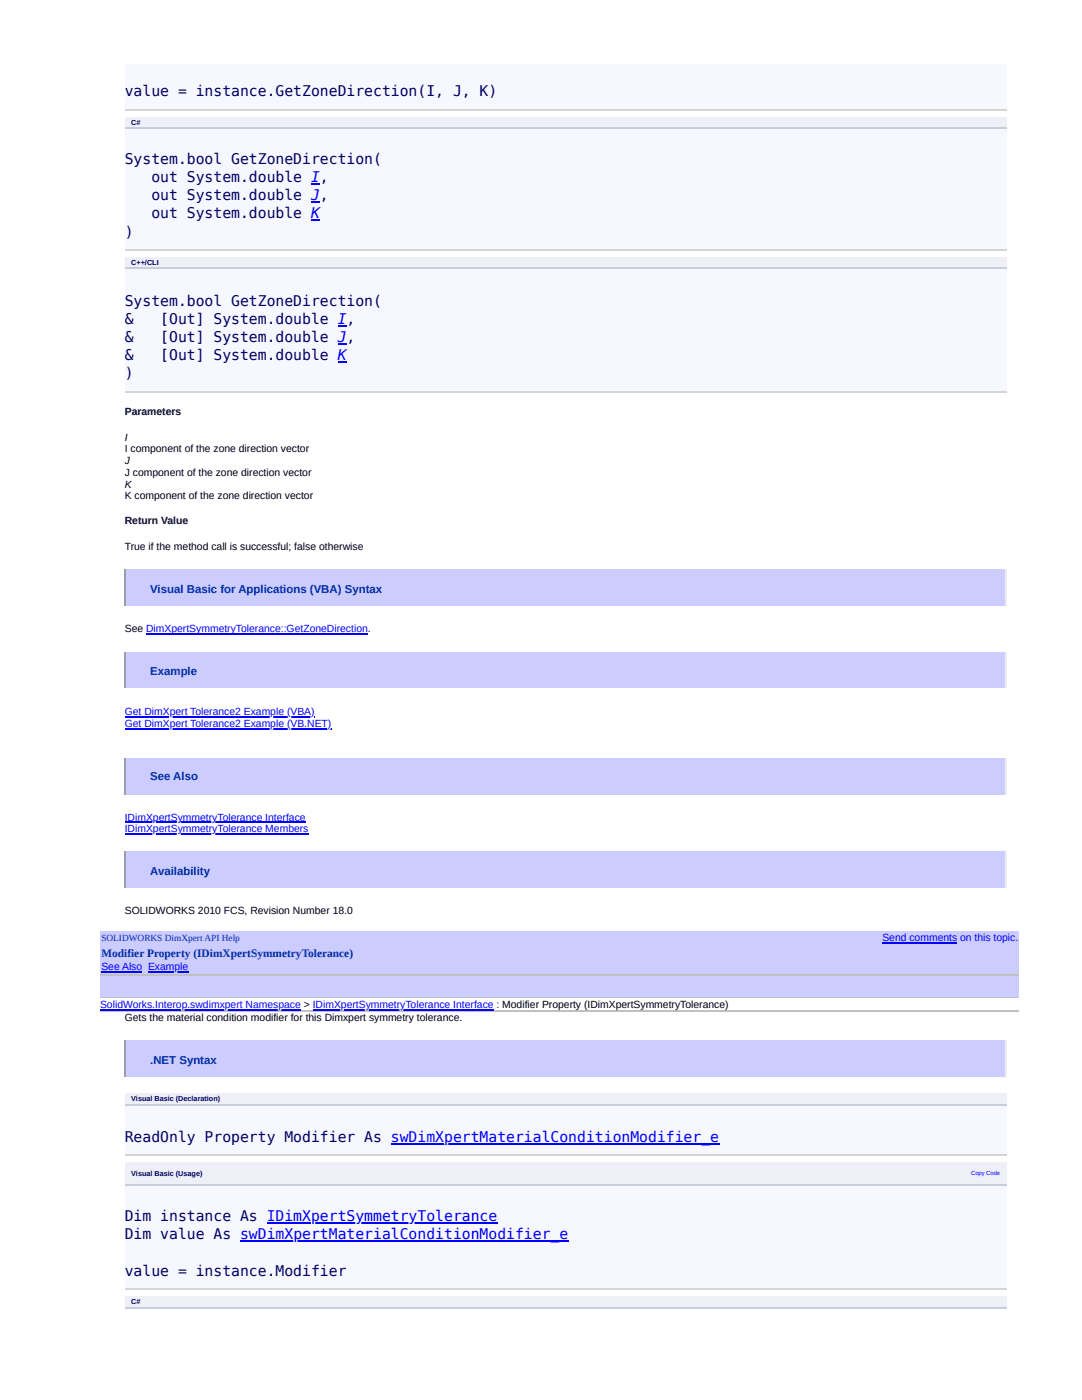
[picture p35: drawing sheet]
<svg xmlns="http://www.w3.org/2000/svg" width="216mm" height="279mm" viewBox="0 0 216 279" stroke-linecap="round" stroke-linejoin="round" font-family="sans-serif">
<defs><g id="words">
<g font-size="2.9" fill="#006">
<text x="24.9" y="19.2">value = instance.GetZoneDirection(I, J, K)</text>
<text x="24.9" y="32.7">System.bool GetZoneDirection(</text>
<text x="30.2" y="36.3">out System.double I,</text>
<text x="30.2" y="40">out System.double J,</text>
<text x="24.9" y="47.2">)</text>
<text x="30.2" y="43.6">out System.double K</text>
<text x="24.9" y="61">System.bool GetZoneDirection(</text>
<text x="24.9" y="64.6">&amp;</text>
<text x="32" y="64.6">[Out] System.double I,</text>
<text x="24.9" y="68.2">&amp;</text>
<text x="24.9" y="71.9">&amp;</text>
<text x="32" y="68.2">[Out] System.double J,</text>
<text x="32" y="71.9">[Out] System.double K</text>
<text x="24.9" y="75.5">)</text>
<text x="24.9" y="227.9">ReadOnly Property Modifier As swDimXpertMaterialConditionModifier_e</text>
<text x="24.9" y="243.7">Dim instance As IDimXpertSymmetryTolerance</text>
<text x="24.9" y="247.3">Dim value As swDimXpertMaterialConditionModifier_e</text>
<text x="24.9" y="254.6">value = instance.Modifier</text>
</g>
<g font-size="2.3" fill="#039">
<text x="30" y="118.3">Visual Basic for Applications (VBA) Syntax</text>
<text x="30" y="134.7">Example</text>
<text x="30" y="155.7">See Also</text>
<text x="30" y="174.7">Availability</text>
<text x="20.2" y="191">Modifier Property (IDimXpertSymmetryTolerance)</text>
<text x="30" y="212.3">.NET Syntax</text>
</g>
<g font-size="2.1">
<text x="24.9" y="82.8">Parameters</text>
<text x="24.9" y="88">I</text>
<text x="24.9" y="90.3">I component of the zone direction vector</text>
<text x="24.9" y="92.6">J</text>
<text x="24.9" y="95">J component of the zone direction vector</text>
<text x="24.9" y="97.3">K</text>
<text x="24.9" y="99.6">K component of the zone direction vector</text>
<text x="24.9" y="104.6">Return Value</text>
<text x="24.9" y="109.8">True if the method call is successful; false otherwise</text>
<text x="24.9" y="126.1">See DimXpertSymmetryTolerance::GetZoneDirection.</text>
<text x="24.9" y="182.4">SOLIDWORKS 2010 FCS, Revision Number 18.0</text>
<text x="24.9" y="203.7">Gets the material condition modifier for this Dimxpert symmetry tolerance.</text>
</g>
<g font-size="2.1" fill="#00f">
<text x="24.9" y="142.7">Get DimXpert Tolerance2 Example (VBA)</text>
<text x="24.9" y="145.1">Get DimXpert Tolerance2 Example (VB.NET)</text>
<text x="24.9" y="163.8">IDimXpertSymmetryTolerance Interface</text>
<text x="24.9" y="166.1">IDimXpertSymmetryTolerance Members</text>
<text x="176.1" y="187.9">Send comments on this topic.</text>
<text x="20.2" y="193.6">See Also Example</text>
<text x="20" y="201.1">SolidWorks.Interop.swdimxpert Namespace &gt; IDimXpertSymmetryTolerance Interface : Modifier Property (IDimXpertSymmetryTolerance)</text>
</g>
<text font-size="1.9" fill="#039" x="20.2" y="187.9">SOLIDWORKS DimXpert API Help</text>
<g font-size="1.4" fill="#006">
<text x="26.2" y="24.9">C#</text>
<text x="26.2" y="52.9">C++/CLI</text>
<text x="26.2" y="219.8">Visual Basic (Declaration)</text>
<text x="26.2" y="234.6">Visual Basic (Usage)</text>
<text x="26.2" y="260.3">C#</text>
</g>
<text font-size="1.2" fill="#00f" x="193.8" y="234.5">Copy Code</text>
</g></defs>
<path d="M24.9 12.7h176v9.3h-176z" fill="#f7f7ff"/>
<path d="M24.9 21.9h176" fill="none" stroke="#d5d5d3" stroke-width=".26"/>
<g fill="#efeff7">
<path d="M24.9 23.3h105.1v2.4h-105.1z"/>
<path d="M130 23.3h70.9v2.4h-70.9z"/>
</g>
<path d="M24.9 25.7h176v24.4h-176z" fill="#f7f7ff"/>
<path d="M24.9 25.5h176" fill="none" stroke="#c8cdde" stroke-width=".26"/>
<path d="M24.9 49.9h176" fill="none" stroke="#d5d5d3" stroke-width=".26"/>
<g fill="#efeff7">
<path d="M24.9 51.4h128.2v2.3h-128.2z"/>
<path d="M153.1 51.4h47.8v2.3h-47.8z"/>
</g>
<path d="M24.9 53.7h176v24.4h-176z" fill="#f7f7ff"/>
<path d="M24.9 53.6h176" fill="none" stroke="#c8cdde" stroke-width=".26"/>
<path d="M24.9 78.2h176" fill="none" stroke="#d5d5d3" stroke-width=".26"/>
<path d="M24.9 113.7h176v7.2h-176z" fill="#ccf"/>
<path d="M200.7 113.7v7.2" fill="none" stroke="#eee" stroke-width=".26"/>
<path d="M25 113.7v7.2" fill="none" stroke="#9a9a9a" stroke-width=".26"/>
<path d="M24.9 130.3h176v7h-176z" fill="#ccf"/>
<path d="M200.7 130.3v7" fill="none" stroke="#eee" stroke-width=".26"/>
<path d="M25 130.3v7" fill="none" stroke="#9a9a9a" stroke-width=".26"/>
<path d="M24.9 151.3h176v7.3h-176z" fill="#ccf"/>
<path d="M200.7 151.3v7.3" fill="none" stroke="#eee" stroke-width=".26"/>
<path d="M25 151.3v7.3" fill="none" stroke="#9a9a9a" stroke-width=".26"/>
<path d="M24.9 170h176v7.2h-176z" fill="#ccf"/>
<path d="M200.7 170v7.2" fill="none" stroke="#eee" stroke-width=".26"/>
<path d="M25 170v7.2" fill="none" stroke="#9a9a9a" stroke-width=".26"/>
<path d="M20 185.8h183.2v16.1h-183.2z" fill="#ccf"/>
<path d="M20 194.5h183.2M20 199.2h183.2" fill="none" stroke="#c0c0c0" stroke-width=".26"/>
<path d="M20 199.3h183.2v2.6h-183.2z" fill="#fff"/>
<path d="M20 201.8h183.2" fill="none" stroke="#c0c0c0" stroke-width=".26"/>
<path d="M24.9 207.6h176v7.3h-176z" fill="#ccf"/>
<path d="M200.7 207.6v7.3" fill="none" stroke="#eee" stroke-width=".26"/>
<path d="M25 207.6v7.3" fill="none" stroke="#9a9a9a" stroke-width=".26"/>
<g fill="#efeff7">
<path d="M24.9 218.3h153.4v2.3h-153.4z"/>
<path d="M178.3 218.3h22.6v2.3h-22.6z"/>
</g>
<path d="M24.9 220.6h176v9.9h-176z" fill="#f7f7ff"/>
<path d="M24.9 220.5h176" fill="none" stroke="#c8cdde" stroke-width=".26"/>
<path d="M24.9 230.6h176" fill="none" stroke="#d5d5d3" stroke-width=".26"/>
<g fill="#efeff7">
<path d="M24.9 232h101.7v4.4h-101.7z"/>
<path d="M126.6 232h74.3v4.4h-74.3z"/>
</g>
<path d="M24.9 236.4h176v20.8h-176z" fill="#f7f7ff"/>
<path d="M24.9 236.6h176" fill="none" stroke="#c8cdde" stroke-width=".26"/>
<path d="M24.9 257.3h176" fill="none" stroke="#d5d5d3" stroke-width=".26"/>
<g fill="#efeff7">
<path d="M24.9 258.7h105.1v2.1h-105.1z"/>
<path d="M130 258.7h70.9v2.1h-70.9z"/>
</g>
<path d="M24.9 260.9h176" fill="none" stroke="#c8cdde" stroke-width=".26"/>
<g fill="#00f">
<path d="M62.1 36.6h1.7v.2h-1.7z"/>
<path d="M62.1 40.2h1.7v.3h-1.7z"/>
<path d="M62.1 43.8h1.7v.3h-1.7z"/>
<path d="M67.4 64.9h1.8v.2h-1.8z"/>
<path d="M67.4 68.5h1.8v.3h-1.8z"/>
<path d="M67.4 72.1h1.8v.3h-1.8z"/>
</g>
<g fill="none" stroke="#00f" stroke-width=".26">
<path d="M29.2 126.5h44.2M24.9 143.1h37.9M24.9 145.5h41.2M24.9 164.1h36.1M24.9 166.5h36.7M20.2 194h8.2M29.5 194h8.1M176.1 188.3h14.9M20 201.5h40M62.4 201.5h36.1M78 228.2h65.5M47.9 247.7h65.5"/>
<path d="M53.2 244.1h46"/>
</g>
<use href="#words"/>
</svg>
